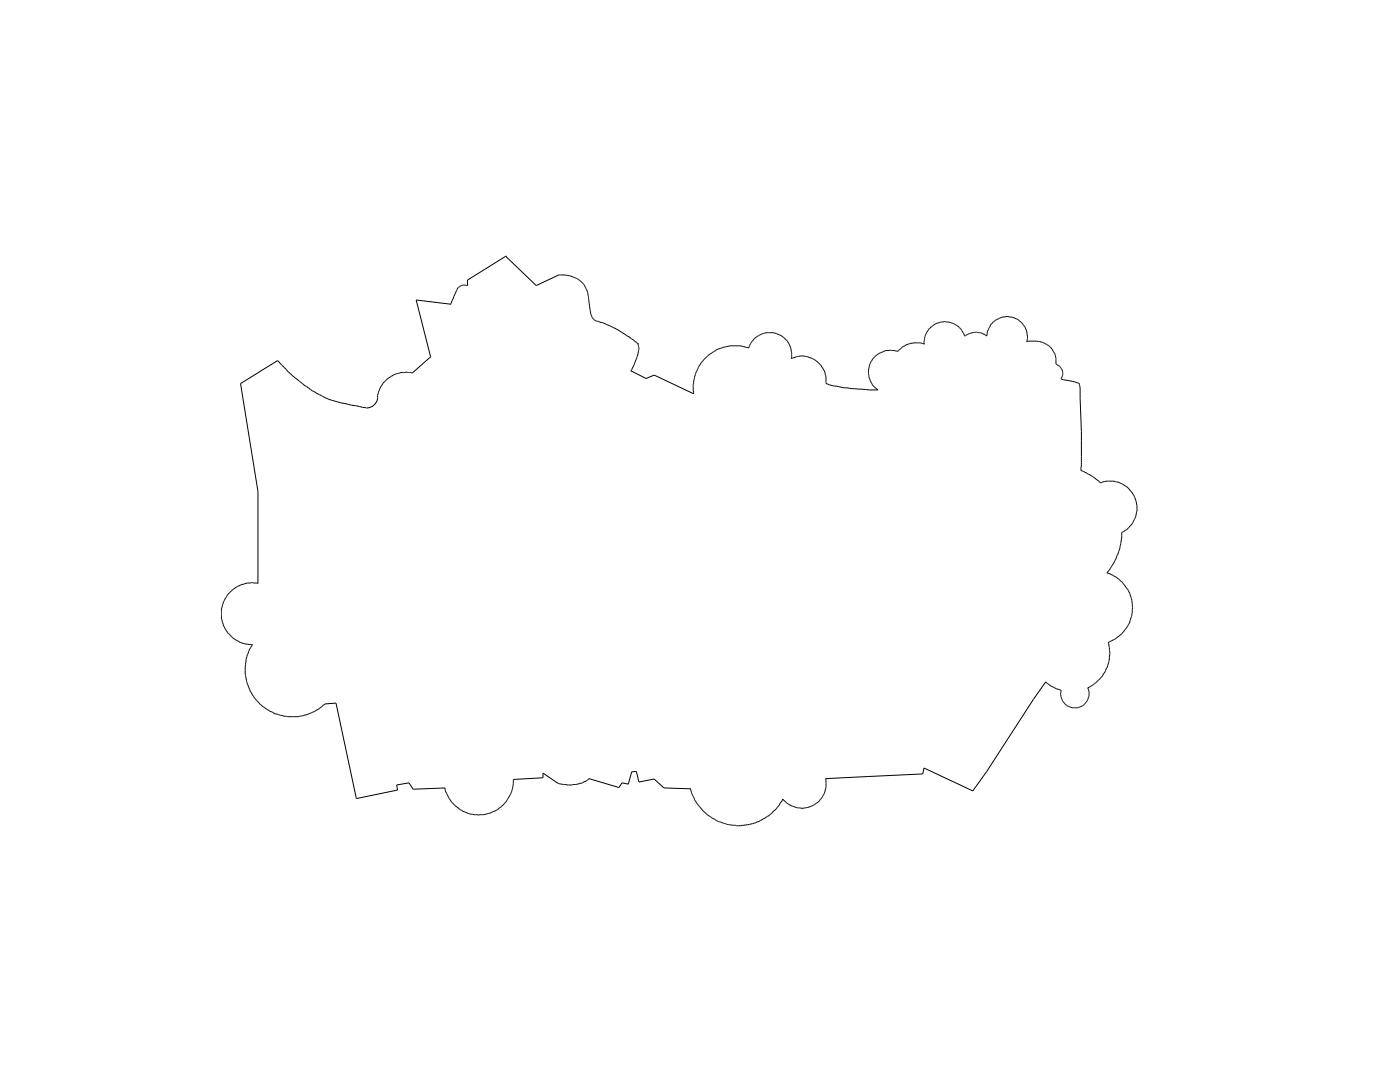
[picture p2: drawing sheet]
<svg xmlns="http://www.w3.org/2000/svg" width="279mm" height="216mm" viewBox="0 0 279 216" stroke-linecap="round" stroke-linejoin="round" font-family="sans-serif">
<path d="M100.9 51.1h.1M100.9 51.1l-7.6 4.8v1.1l-1.1-.1-.3 .2a1.35 1.35 0 0 0-.8 .9l-1.1 2.7-6.9-.8 2.8 11.3-3.6 3.2a4.5 4.5 0 0 0-2.7 .1 4.7 4.7 0 0 0-2.3 1.1l-.8 .9-.6 .7-.5 1.7v.4M100.9 51.1l6.1 5.9 4.5-2.1h1.4l.9 .1 1.4 .6 1.3 1.1a7.9 7.9 0 0 1 1.1 3.9l.3 1.9 .2 .7 .3 .5 .5 .3a21.1 21.1 0 0 1 8.4 4.7 2.64 2.64 0 0 1 0 1.9l-.8 2.3-.6 1.1 3 1.5 1.7-.7 7.8 3.8-.1-1.9 .5-2 1.1-2.2 1.5-1.6a8.4 8.4 0 0 1 4.2-1.9h2.1l1.7 .4 .6-1.2 1-1 1.2-.7 .7-.1h1.4l1.7 .7 1.1 1 .7 1.3 .2 .9-.1 1.2 1.3-.4a5.3 5.3 0 0 1 2.9 .4l1 .6 .8 .9 .5 .8 .4 1.4v1.3l1.7 .5 2 .4 5.1 .4h1.6a4.7 4.7 0 0 1-1.7-2.4l-.2-.7 .1-1.1a3.6 3.6 0 0 1 .8-2l.9-.8a4.8 4.8 0 0 1 4.1-.7l1.6-1.3a5.5 5.5 0 0 1 3.3-.3l.4 .2a4 4 0 0 1 1.9-3.9 4.6 4.6 0 0 1 4.3 0 4.2 4.2 0 0 1 1.8 2.3l1.4-.6a3.6 3.6 0 0 1 2.3 .1l.7 .5 .1-.5a3.4 3.4 0 0 1 1.3-2.4l1.7-.9a4 4 0 0 1 4.9 4.9l1.9-.1a4.5 4.5 0 0 1 2.7 1l1.1 1.6 .1 .7v1.2l.5 .3 .8 .9 .1 1-.3 .8 3.6 .9 .2 .9 .2 8.7-.1 7.8 1.8 .8 2.1 1.7 1.1-.4h1.6l.5 .2a5.4 5.4 0 0 1 4.1 4.6v1.2l-.2 1.1-.7 1.4a6.2 6.2 0 0 1-2.1 1.8l-.2 2.2-.6 2.1-.7 1.5-1.5 2.2 .6 .2 1 .6a7.3 7.3 0 0 1 3.4 7.7 7 7 0 0 1-1.8 3.4l-1.4 1.2-1.6 .8a7.8 7.8 0 0 1-4 9l.2 .8v.9a3.2 3.2 0 0 1-2.2 2.3l-1.3-.1a2.79 2.79 0 0 1-2-3.3l-2.1-.9-1-.8-2.5 3.4-9.3 14.4-2.8 3.9-9.7-4.6-.3 1.2-19.3 1v1.7l-.1 .5a4.8 4.8 0 0 1-5.5 3.6l-1.8-.7-1.2-1.1a9.4 9.4 0 0 1-5.7 4.9l-1.7 .3a7.1 7.1 0 0 1-3.4-.1l-.6-.2a9.7 9.7 0 0 1-6.3-5l-.7-1.9M75.4 79.4a2.29 2.29 0 0 1-2.3 2M127.3 68.6h.1M73.1 81.4l-4.9-1a18.8 18.8 0 0 1-7.3-3.4l-2.5-2-3-3-7.4 4.5 3.5 21.5v18.4a5.6 5.6 0 0 0-4.1 .6 6.3 6.3 0 0 0-3.2 4.5 6.2 6.2 0 0 0 .6 3.6l.1 .3a7.6 7.6 0 0 0 3.3 2.9l.9 .2 1.3 .1-.7 1.2-.6 1.8-.2 2.9a11.3 11.3 0 0 0 2.2 5.1l.6 .7a9.9 9.9 0 0 0 5.7 2.7h2.1a10.1 10.1 0 0 0 5.4-2.5l2.2-.2 4 19 8.2-1.7-.1-1 2.4-.4 .9 1.3 6.3-.3a6.7 6.7 0 0 0 5.3 5.3l1.4 .1h1.1a6.6 6.6 0 0 0 5-3.6l.4-.8 .4-1.1v-1.6l6-.3v-.9l2.9 2 1.1 .2h2.6l1.2-.3 1.3-.8 6 1.7 .6-.9 1.3 .3 .7-2.5 .9-.1 .5 2.1 3.1-.6 1.9 1.8 5.3 .2M137.8 157.4h.1" fill="none" stroke="#000" stroke-width=".2"/>
</svg>
